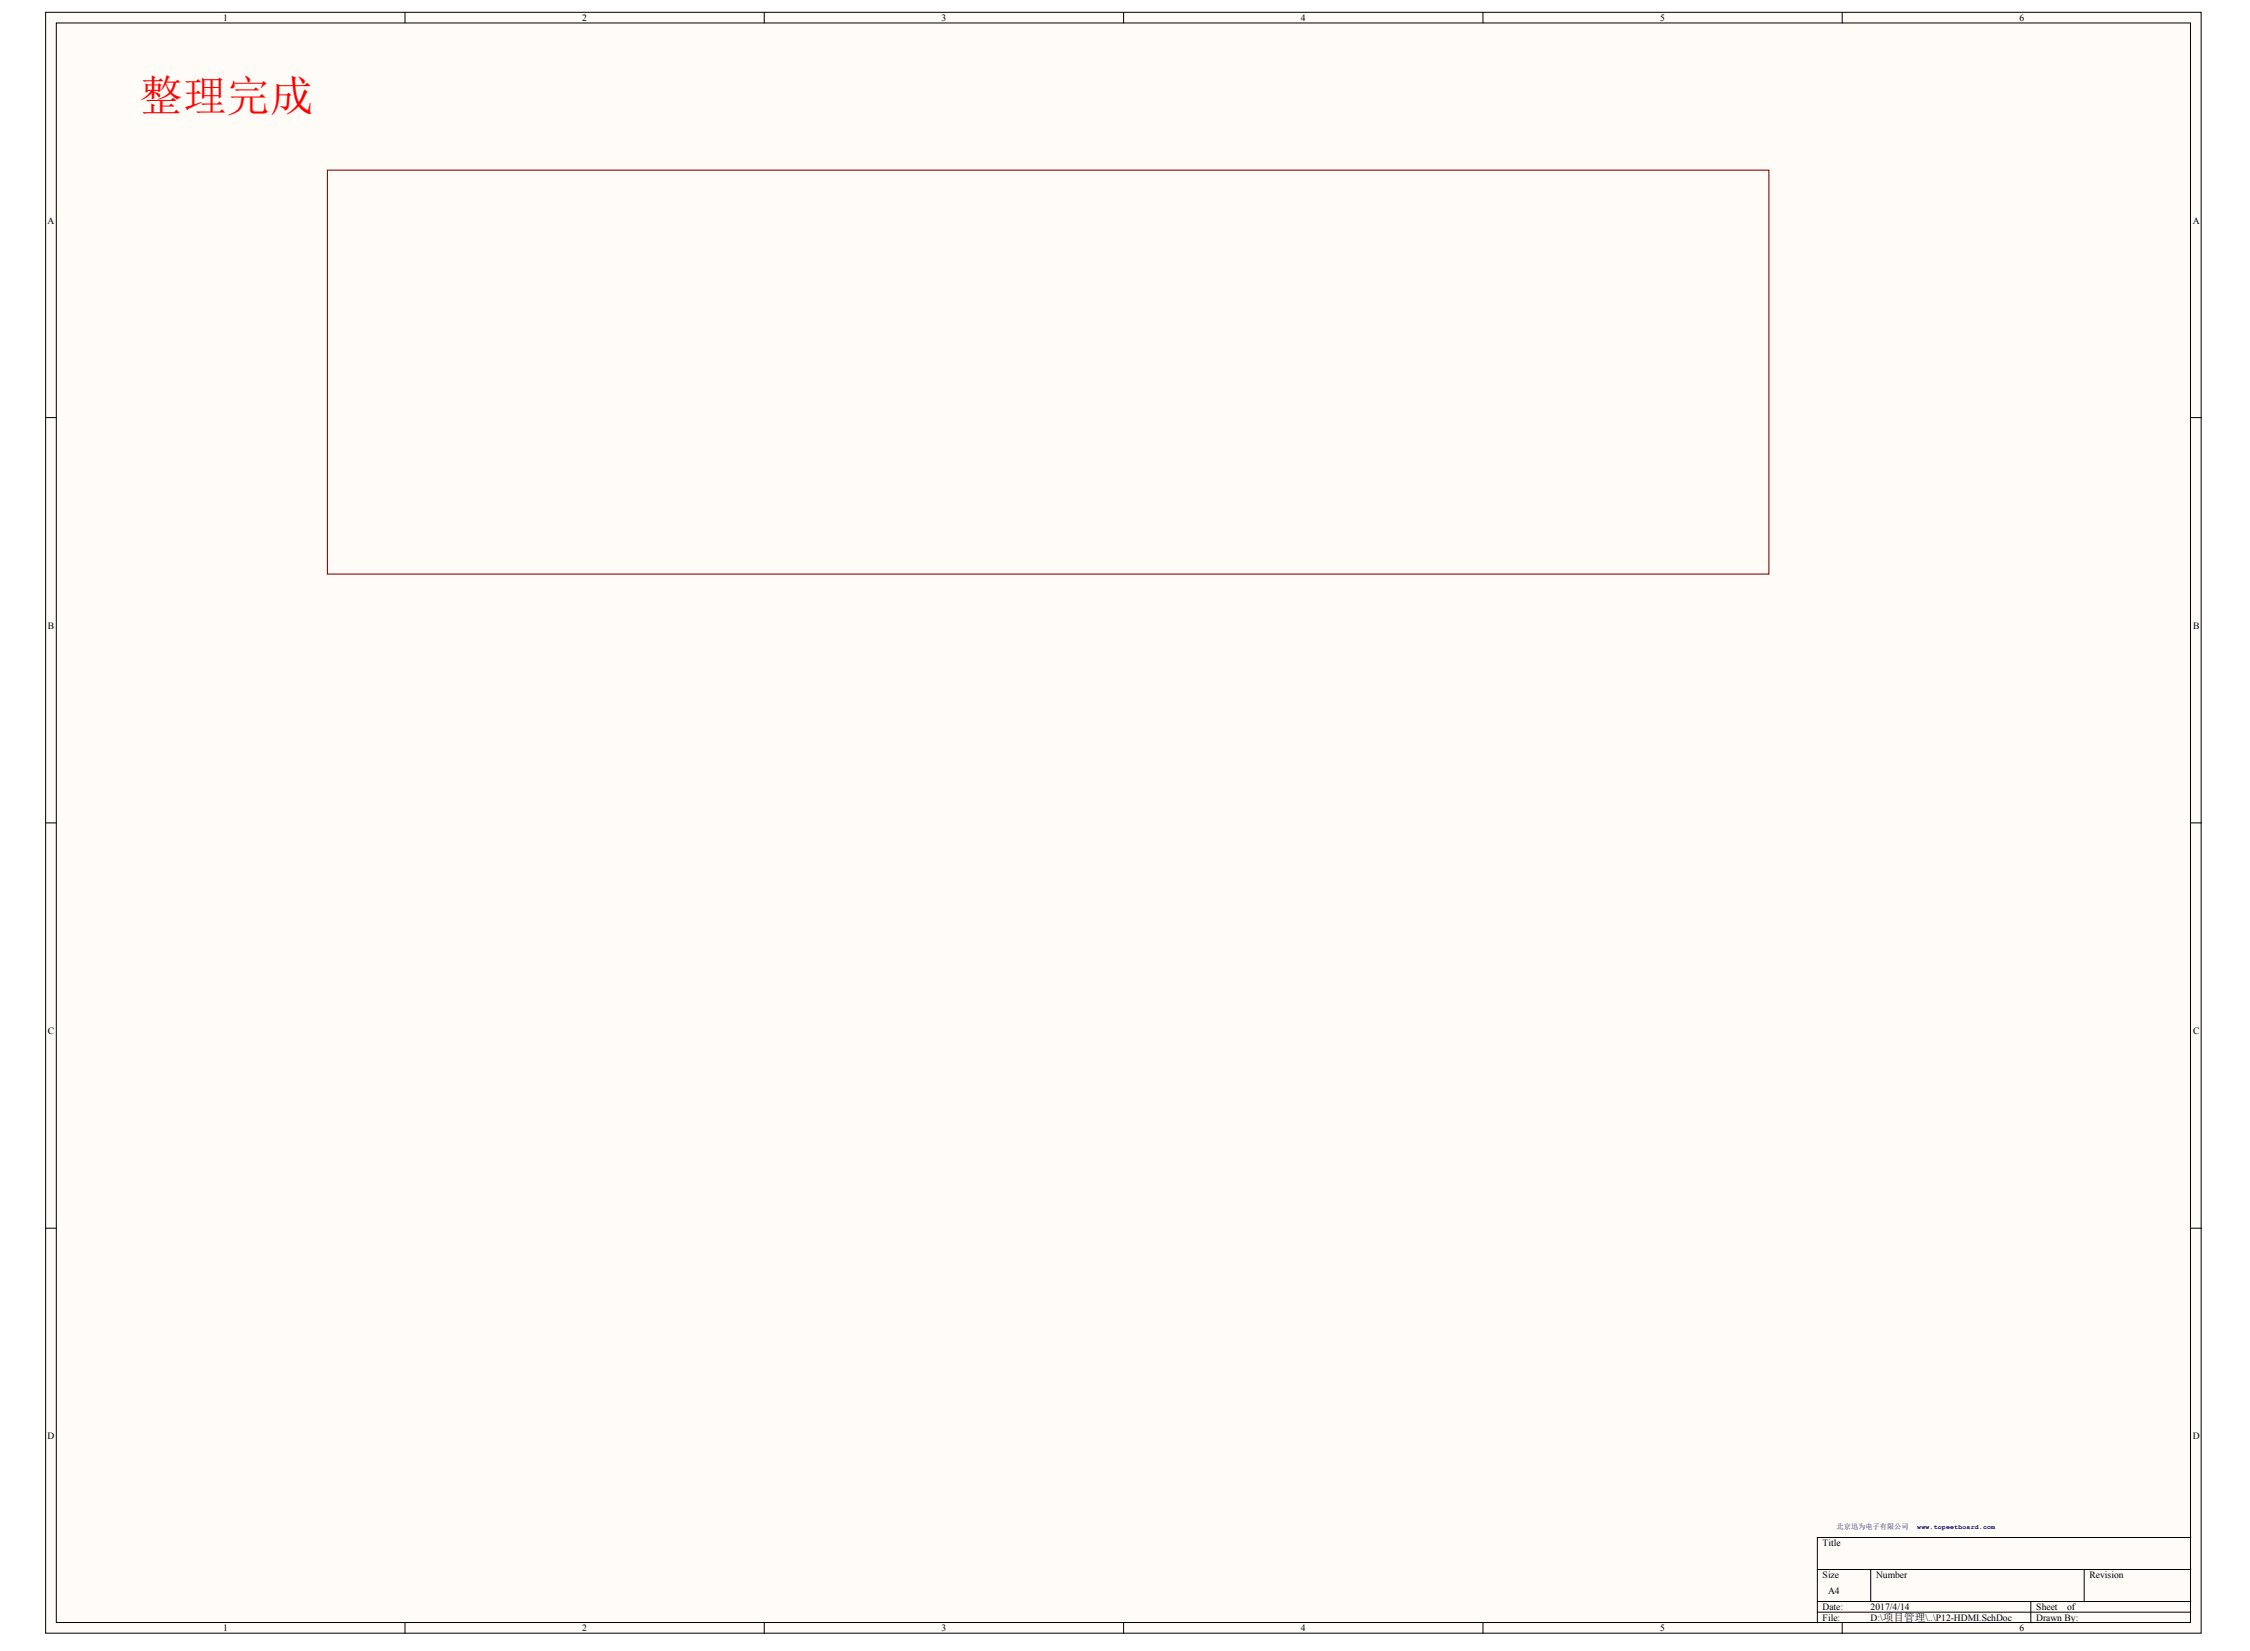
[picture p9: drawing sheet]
<svg xmlns="http://www.w3.org/2000/svg" width="277mm" height="203mm" viewBox="0 0 277 203" stroke-linecap="round" stroke-linejoin="round" font-family="sans-serif">
<defs><g id="words">
<text font-size="5.4" fill="#f00" x="17.2" y="13.7">整理完成</text>
<g font-size="1.2">
<text x="27.4" y="2.6">1</text>
<text x="71.7" y="2.6">2</text>
<text x="115.9" y="2.6">3</text>
<text x="160.1" y="2.6">4</text>
<text x="204.3" y="2.6">5</text>
<text x="248.6" y="2.6">6</text>
<text x="5.8" y="27.5">A</text>
<text x="269.9" y="27.5">A</text>
<text x="5.9" y="77.4">B</text>
<text x="269.9" y="77.4">B</text>
<text x="5.9" y="127.3">C</text>
<text x="269.9" y="127.3">C</text>
<text x="5.8" y="177.2">D</text>
<text x="269.9" y="177.2">D</text>
<text x="224.3" y="190.3">Title</text>
<text x="224.3" y="194.2">Size</text>
<text x="225" y="196.2">A4</text>
<text x="230.9" y="194.2">Number</text>
<text x="257.2" y="194.2">Revision</text>
<text x="27.4" y="200.8">1</text>
<text x="71.7" y="200.8">2</text>
<text x="115.9" y="200.8">3</text>
<text x="160.1" y="200.8">4</text>
<text x="204.3" y="200.8">5</text>
<text x="224.3" y="198.2">Date:</text>
<text x="224.3" y="199.5">File:</text>
<text x="230.2" y="198.2">2017/4/14</text>
<text x="230.2" y="199.5">D:\项目管理\..\P12-HDMI.SchDoc</text>
<text x="248.6" y="200.8">6</text>
<text x="250.6" y="198.2">Sheet</text>
<text x="250.6" y="199.5">Drawn By:</text>
<text x="254.4" y="198.2">of</text>
</g>
<text font-size=".9" fill="#000080" x="226.1" y="188.2">北京迅为电子有限公司</text>
<text font-size=".8" fill="#000080" x="236" y="188.2">www.topeetboard.com</text>
</g></defs>
<g fill="#fffcf8" stroke="#000" stroke-width=".12">
<path d="M5.6 1.5h265.3v199.5h-265.3z"/>
<path d="M6.9 2.8h262.7v196.9h-262.7z"/>
</g>
<g fill="none" stroke="#000" stroke-width=".12">
<path d="M49.8 1.5v1.3M94.1 1.5v1.3M138.3 1.5v1.3M182.5 1.5v1.3M226.7 1.5v1.3M5.6 51.4h1.3M269.7 51.4h1.3M5.6 101.3h1.3M269.7 101.3h1.3M5.6 151.2h1.3M269.7 151.2h1.3M49.8 199.7v1.3"/>
<path d="M94.1 199.7v1.3M138.3 199.7v1.3M182.5 199.7v1.3M223.7 193.2h46M223.7 197.1h46M223.7 198.4h46M226.7 199.7v1.3M230.2 193.2v3.9M250 197.1v2.6M256.5 193.2v3.9M269.7 189.2h-46v10.5"/>
</g>
<path d="M40.3 20.9h177.4v49.8h-177.4z" fill="none" stroke="#800000" stroke-width=".13"/>
<use href="#words"/>
</svg>
